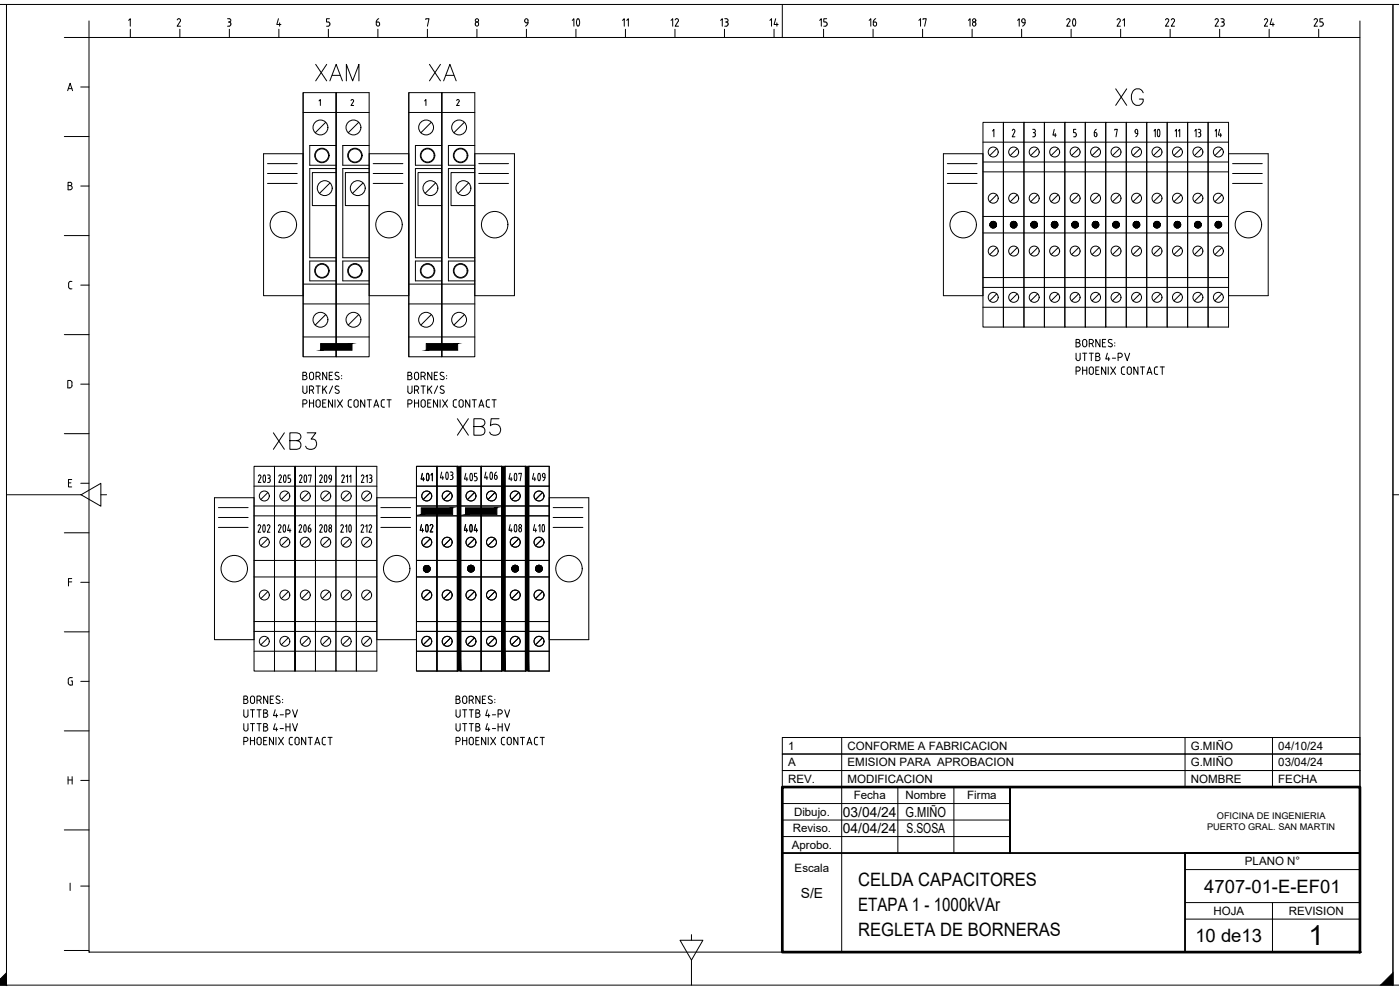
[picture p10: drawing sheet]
<svg xmlns="http://www.w3.org/2000/svg" width="420mm" height="297mm" viewBox="0 0 420 297" stroke-linecap="round" stroke-linejoin="round" font-family="sans-serif">
<defs><g id="words">
<g font-size="8.8">
<text x="93.5" y="25.4">XAM</text>
<text x="127.7" y="25.4">XA</text>
<text x="333.7" y="32.8">XG</text>
<text x="136.2" y="131.9">XB5</text>
<text x="80.8" y="136.2">XB3</text>
</g>
<text font-size="8.3" x="392.7" y="283.7">1</text>
<text font-size="7.9" x="343.6" y="43.4">10</text>
<g font-size="7.5">
<text x="168.6" y="9.9">10</text>
<text x="317.5" y="9.9">20</text>
<text x="75.1" y="146.8">203</text>
<text x="81.1" y="146.8">205</text>
<text x="87.5" y="146.8">207</text>
<text x="93.5" y="146.8">209</text>
</g>
<g font-size="5.7">
<text x="154.9" y="9.2">9</text>
<text x="200" y="9.2">12</text>
<text x="229.7" y="9.2">14</text>
<text x="259.6" y="9.2">16</text>
<text x="289.3" y="9.2">18</text>
<text x="304.1" y="9.2">19</text>
<text x="348.5" y="9.2">22</text>
<text x="363.4" y="9.2">23</text>
<text x="378.2" y="9.2">24</text>
<text x="393" y="9.2">25</text>
</g>
<g font-size="5.5">
<text x="257.6" y="265.9">CELDA CAPACITORES</text>
<text x="361.4" y="267.9">4707-01-E-EF01</text>
<text x="257.6" y="273.3">ETAPA 1 - 1000kVAr</text>
<text x="257.6" y="280.7">REGLETA DE BORNERAS</text>
<text x="358.8" y="282.7">10 de13</text>
</g>
<g font-size="5.3">
<text x="219.4" y="9.2" transform="rotate(-90 219.4 9.2)">13</text>
<text x="249.1" y="9.2" transform="rotate(-90 249.1 9.2)">15</text>
<text x="278.7" y="9.2" transform="rotate(-90 278.7 9.2)">17</text>
<text x="338.3" y="9.2" transform="rotate(-90 338.3 9.2)">21</text>
<text x="367.6" y="42.3" transform="rotate(-90 367.6 42.3)">14</text>
</g>
<g font-size="4.9">
<text x="189.4" y="9.2" transform="rotate(-90 189.4 9.2)">11</text>
<text x="361.2" y="42.3" transform="rotate(-90 361.2 42.3)">13</text>
</g>
<text font-size="4.4" x="354.9" y="42.3" transform="rotate(-90 354.9 42.3)">11</text>
<g font-size="4.2">
<text x="252.9" y="245.1">03/04/24</text>
<text x="271.8" y="245.1">G.MIÑO</text>
<text x="252.9" y="250">04/04/24</text>
<text x="272.1" y="250">S.SOSA</text>
<text x="240.3" y="269.3">S/E</text>
</g>
<g font-size="3.5">
<text x="236.5" y="225">1</text>
<text x="254.3" y="225">CONFORME A FABRICACION</text>
<text x="357.4" y="225">G.MIÑO</text>
<text x="383.6" y="225">04/10/24</text>
<text x="236.5" y="229.9">A</text>
<text x="254.3" y="229.9">EMISION PARA APROBACION</text>
<text x="357.4" y="229.9">G.MIÑO</text>
<text x="383.6" y="229.9">03/04/24</text>
<text x="236.5" y="234.9">REV.</text>
<text x="254.3" y="234.9">MODIFICACION</text>
<text x="256.2" y="239.8">Fecha</text>
<text x="271.7" y="239.8">Nombre</text>
<text x="290.3" y="239.8">Firma</text>
<text x="357.4" y="234.9">NOMBRE</text>
<text x="383.6" y="234.9">FECHA</text>
<text x="238.3" y="244.7">Dibujo.</text>
<text x="237.9" y="249.6">Reviso.</text>
<text x="237.6" y="254.6">Aprobo.</text>
<text x="238.5" y="261.5">Escala</text>
<text x="373.6" y="259.7">PLANO N°</text>
<text x="364.2" y="274.5">HOJA</text>
<text x="386.8" y="274.5">REVISION</text>
</g>
<g font-size="2.8">
<text x="365.2" y="245.6">OFICINA DE INGENIERIA</text>
<text x="362.3" y="248.9">PUERTO GRAL. SAN MARTIN</text>
</g>
</g></defs>
<!-- layer: TEXTO -->
<g fill="none" stroke="#000" stroke-width=".3">
<path d="M95.7 30.3l.4-.4v1.8M105.3 30.2l.4-.3 .4 .4-.8 1.4h.8M127.4 30.3l.4-.4v1.8M137 30.2l.4-.3 .4 .4-.8 1.4h.8M90.9 111.7h.6a.5 .5 0 0 1 .5 .5 .5 .5 0 0 1-.5 .5 .62 .62 0 0 1 .6 .6 .62 .62 0 0 1-.6 .6h-.6zM90.9 115.8v1.6a.62 .62 0 0 0 .6 .7 .62 .62 0 0 0 .6-.7v-1.6M90.9 112.7h.6M92.9 117.1h.6a.62 .62 0 0 0 .6-.7 .62 .62 0 0 0-.6-.6h-.6v2.3M92.9 120v2.2M93.6 117.1l.5 1M94.1 112.3v1M94.1 120v2.2"/>
<path d="M94.1 112.3a.62 .62 0 0 0-.6-.6 .62 .62 0 0 0-.6 .6v1a.62 .62 0 0 0 .6 .6 .62 .62 0 0 0 .6-.6M94.8 112.9h.7a.62 .62 0 0 0 .6-.6 .62 .62 0 0 0-.6-.6h-.7v2.2M94.8 115.8h1.3M95.5 115.8v2.3M95.6 112.9l.5 1M96.8 115.8v2.3M97.3 116.7l.8 1.4M97.8 120h-1v2.2h1M98.1 111.7v2.2l-1.3-2.2v2.2M98.1 115.8l-1.3 1.4M98.8 112.7h.8M99.8 111.7h-1v2.2h1"/>
<path d="M99.8 120v2.2l-1.2-2.2v2.2M99.8 115.8l-1 2.3M100.5 120v2.2M101.3 120l1.5 2.2M101.7 111.8a.59 .59 0 0 0-.9 0 .59 .59 0 0 0 0 .8l.7 .4a.55 .55 0 0 1 .1 .8 .55 .55 0 0 1-.8 0l-.2-.1M101.7 115.9a.59 .59 0 0 0-.9 0 .59 .59 0 0 0 0 .9l.7 .3a.55 .55 0 0 1 .1 .8 .55 .55 0 0 1-.8 0l-.2-.1M102.5 112.7v.1M102.5 113.5v.2M102.8 120l-1.5 2.2M105.1 120h.4M105.1 119.9l-.5 .3-.1 .3 .1 1.4 .5 .3M109.5 120v2.2l-1.3-2.2v2.2"/>
<path d="M110.2 120h1.2M110.8 120v2.2M115 120h.4M115 119.9l-.5 .3-.1 .3 .1 1.4 .5 .3M116.2 120h1.2M116.8 120v2.2M122.4 111.7h.6a.5 .5 0 0 1 .5 .5 .5 .5 0 0 1-.5 .5 .62 .62 0 0 1 .7 .6 .62 .62 0 0 1-.7 .6h-.6zM122.4 115.8v1.6a.62 .62 0 0 0 .6 .7 .62 .62 0 0 0 .7-.7v-1.6M122.4 112.7h.6M124.4 117.1h.6a.62 .62 0 0 0 .6-.7 .62 .62 0 0 0-.6-.6h-.6v2.3M124.4 120v2.2M125.1 117.1l.5 1"/>
<path d="M125.6 112.3v1M125.6 120v2.2M125.6 112.3a.62 .62 0 0 0-.6-.6 .62 .62 0 0 0-.6 .6v1a.62 .62 0 0 0 .6 .6 .62 .62 0 0 0 .6-.6M126.4 112.9h.6a.62 .62 0 0 0 .6-.6 .62 .62 0 0 0-.6-.6h-.6v2.2M126.4 115.8h1.2M127 115.8v2.3M127.1 112.9l.5 1M128.4 115.8v2.3M128.8 116.7l.8 1.4M129.3 120h-.9v2.2h.9M129.6 111.7v2.2l-1.2-2.2v2.2M129.6 115.8l-1.2 1.4"/>
<path d="M130.3 112.7h.8M131.3 111.7h-1v2.2h1M131.3 120v2.2l-1.2-2.2v2.2M131.3 115.8l-1 2.3M132.1 120v2.2M132.1 117.8l.7 .2M132.8 120l1.5 2.2M133.2 111.8a.59 .59 0 0 0-.9 0 .59 .59 0 0 0 .1 .8l.8 .5a.64 .64 0 0 1-.3 .8 .64 .64 0 0 1-.8-.2M133.2 115.9a.59 .59 0 0 0-.9 0 .59 .59 0 0 0 .1 .9l.9 .6-.1 .4-.4 .2M134 112.7v.1M134 113.5v.2M134.3 120l-1.5 2.2"/>
<path d="M136.6 120h.4M136.6 119.9l-.5 .3-.1 .3 .1 1.4 .5 .3M141 120v2.2l-1.3-2.2v2.2M141.7 120h1.3M142.3 120v2.2M146.9 120h-.7l-.3 .5 .1 1.4 .5 .3M147.7 120h1.2M148.3 120v2.2M322.9 106v1.6a.62 .62 0 0 0 .7 .6 .62 .62 0 0 0 .6-.6v-1.6M322.9 102.8h.7M322.9 111.3h.7M323.6 101.8h-.7v2.3h.7"/>
<path d="M323.6 110.1h-.7v2.2M323.6 102.8a.62 .62 0 0 1 .6 .6 .62 .62 0 0 1-.6 .7M323.6 101.8a.5 .5 0 0 1 .5 .5 .5 .5 0 0 1-.5 .5M323.6 110.1a.62 .62 0 0 1 .6 .6 .62 .62 0 0 1-.6 .6M324.9 110.1v2.2M324.9 106h1.3M324.9 111.1h1.3M325.1 102l.4-.2 .5 .2 .2 1.4a.62 .62 0 0 1-.7 .7 .62 .62 0 0 1-.6-.7zM325.5 106v2.2M326.2 110.1v2.2M326.9 103.1h.6a.62 .62 0 0 0 .6-.6 .62 .62 0 0 0-.6-.7h-.6v2.3M326.9 106h1.2"/>
<path d="M327.5 106v2.2M327.6 103.1l.5 1M328.1 110.7v1M328.1 110.7a.62 .62 0 0 0-.6-.6 .62 .62 0 0 0-.6 .6v1a.62 .62 0 0 0 .6 .6 .62 .62 0 0 0 .6-.6M328.9 106h.6a.5 .5 0 0 1 .5 .5 .5 .5 0 0 1-.5 .5 .62 .62 0 0 1 .6 .6 .62 .62 0 0 1-.6 .6h-.6zM328.9 107h.6M328.9 111.1h.7M329.9 110.1h-1v2.2h1M330.1 101.8v2.3l-1.2-2.3v2.3M330.9 102.8h.7M331.9 101.8h-1v2.3h1M331.9 110.1v2.2l-1.3-2.2v2.2"/>
<path d="M332.3 106l-.4 1.7h1.2M332.6 110.1v2.2M332.7 107.2v1M333.1 101.8l-.4 .2-.1 .4 1 .7M333.1 101.8l.6 .2M333.3 110.1l1.5 2.2M333.6 103.1a.55 .55 0 0 1 .1 .9 .55 .55 0 0 1-.9-.1l-.2-.1M333.8 107.5h1M334.6 102.8v.2M334.6 103.7v.1M334.8 110.1l-1.5 2.2M335.6 107.2h.6a.62 .62 0 0 0 .6-.6 .62 .62 0 0 0-.6-.6h-.6v2.2"/>
<path d="M337.5 106l.8 2.2 .7-2.2M337.5 110.1l-.7 .1-.3 .5 .1 1.3 .9 .3M338.5 110.3l.4-.2 .5 .2 .1 1.4a.62 .62 0 0 1-.6 .6 .62 .62 0 0 1-.6-.6zM341.5 110.1v2.2l-1.2-2.2v2.2M342.2 110.1h1.3M342.9 110.1v2.2M344.2 112.3l.8-2.2 .7 2.2M344.4 111.7h1.1M347.5 110.1l-.8 .1-.2 .5v1.3l1 .3M348.2 110.1h1.2M348.8 110.1v2.2M90.9 121.2h.6a.61 .61 0 0 0 .6-.6 .61 .61 0 0 0-.6-.6h-.6v2.2"/>
<path d="M92.9 120.9h1.2M95 120.1l.5-.2 .4 .2 .2 1.5a.62 .62 0 0 1-.6 .6 .62 .62 0 0 1-.7-.6zM96.8 120.9h.8M105.1 122.2h.4M106.4 120.1l.5-.2 .4 .2 .2 1.5a.64 .64 0 0 1-.6 .6 .64 .64 0 0 1-.7-.6zM112.2 122.2l.7-2.2 .8 2.2M112.4 121.6h1.1M115 122.2h.4M122.4 121.2h.6a.61 .61 0 0 0 .7-.6 .61 .61 0 0 0-.7-.6h-.6v2.2M124.4 120.9h1.2M126.4 120.6v1M126.4 120.6a.62 .62 0 0 1 .6-.7 .62 .62 0 0 1 .6 .7v1a.61 .61 0 0 1-.6 .6 .61 .61 0 0 1-.6-.6"/>
<path d="M128.4 120.9h.7M138 120.1l.4-.2 .4 .2 .2 1.5a.62 .62 0 0 1-.6 .6 .62 .62 0 0 1-.6-.6zM143.7 122.2l.8-2.2 .7 2.2M143.9 121.6h1.1M77.8 157.4l.3 .2 .1 .4-.8 1.7h.8M77.8 157.4l-.4 .4M79 157.6l.1-.1a1.43 1.43 0 0 1 .2 2.1 1.4 1.4 0 0 1-.3-2zM80.2 157.8a.43 .43 0 0 1 .7-.3 .43 .43 0 0 1 0 .7l-.7 1.5h.8M83.5 157.8a.44 .44 0 0 1 .7-.3 .44 .44 0 0 1 .1 .7l-.8 1.5h.8M85.1 157.6l.1-.1a1.39 1.39 0 0 1 .2 2.1 1.4 1.4 0 0 1-.3-2zM86.7 157.4l-.4 1.8h1M87 158.7v1"/>
<path d="M89.7 157.8a.43 .43 0 0 1 .7-.3 .43 .43 0 0 1 .1 .7l-.8 1.5h.8M91.3 157.6l.1-.1a1.43 1.43 0 0 1 .2 2.1 1.4 1.4 0 0 1-.3-2zM92.5 158.4l.7 .2 .1 .6M92.5 158.4v.8M92.5 159.2l.4 .5 .4-.5M93.1 157.4l-.4 .4-.2 .6M95.9 157.8a.44 .44 0 0 1 .7-.3 .44 .44 0 0 1 .1 .7l-.8 1.5h.8M97.5 157.6l.1-.1a1.39 1.39 0 0 1 .2 2.1 1.4 1.4 0 0 1-.3-2zM98.7 159.2l.1-.5 .3-.3 .4 .3v.5M98.7 159.2l.4 .5 .4-.5M102.3 157.8a.43 .43 0 0 1 .6-.3 .43 .43 0 0 1 .1 .7l-.7 1.5h.8M103.7 158l.4-.6v2.3"/>
<path d="M103.9 143l.4-.5v2.2M104.9 143l.4-.5v2.2M104.9 157.5a1.39 1.39 0 0 1 .2 2.1 1.43 1.43 0 0 1-.2-2.1zM108.7 157.4l-.4 .4M108.8 157.4l.2 .2 .1 .4-.7 1.7h.7M108.8 142.5l.3 .1 .1 .5-.8 1.6h.8M108.8 142.5l-.4 .4M109.7 158l.4-.6v2.3M109.8 143l.4-.5v2.2M110.7 157.8a.43 .43 0 0 1 .7-.3 .43 .43 0 0 1 .1 .7l-.8 1.5h.8M110.8 142.5h.4M111 143.5h.2"/>
<path d="M111.2 142.5l.4 .5-.4 .5M111.2 143.5l.4 .5M111.6 144v.3M111.6 144.2l-.2 .5h-.6M126.5 157.4l-.4 1.7h1M126.8 142l-.4 1.7h1M126.8 158.6v1M127.1 143.3v1M128 157.4a1.43 1.43 0 0 1 .2 2.2 1.4 1.4 0 0 1-.2-2.2zM128.6 142.1l-.1-.1a1.39 1.39 0 0 0-.2 2.2l.3-.1M128.6 142.1l.2 .8-.2 1.2M129.1 157.7a.44 .44 0 0 1 .6-.3 .44 .44 0 0 1 .1 .7"/>
<path d="M129.3 142.5l.5-.5v2.3M129.8 158.1l-.7 1.5h.8M132.6 141.6l-.4 1.8h1M132.9 142.9v1M134 141.7a1.39 1.39 0 0 1 .3 2.1 1.43 1.43 0 0 1-.3-2.1zM135.1 141.6h.4M135.1 143.9h.4M135.3 142.6h.2M135.5 141.6l.4 .5-.4 .5 .4 .3v.7l-.4 .3M139.7 157.4l-.3 1.7h1M139.8 142l-.4 1.7h1M140 158.6v1"/>
<path d="M140.1 143.3v1M141.2 142.1l.1-.1a1.39 1.39 0 0 1 .2 2.2 1.4 1.4 0 0 1-.3-2.1zM141.5 157.5l-.1-.1a1.47 1.47 0 0 0-.2 2.2l.3-.1M141.6 157.5l.1 .8-.1 1.2M142.4 144.3h.4M142.7 157.4l-.4 1.7h1M143 158.6v1M143.1 142h-.7v1l.6 .1 .2 .4M143.2 143.5v.2M143.2 143.7l-.4 .5M145.8 141.6l-.4 1.8h1M146.1 142.9v1"/>
<path d="M147.6 141.8l-.1-.1a1.39 1.39 0 0 0-.2 2.1l.3-.1M147.6 141.8l.2 .7-.2 1.2M148.4 142.6l.2 1.2h.4l.2-.4M148.4 142.6l.6 .1 .2 .4M149 141.6l-.4 .4-.2 .6M149.2 143.1v.3M153.1 157.4l-.4 1.7h1M153.4 158.6v1M154.5 157.5l-.2 .8 .2 1.2M154.5 157.5l.1-.1a1.43 1.43 0 0 1 .2 2.2l-.3-.1M155.7 158.9v.2M155.7 158.9l.2-.5a.56 .56 0 0 1 .6 .6 .56 .56 0 0 1-.6 .5l-.2-.4"/>
<path d="M160.5 157.4l-.4 1.7h1M160.8 158.6v1M161.6 157.9l.5-.5v2.2M162.9 157.4a1.43 1.43 0 0 1 .2 2.2 1.45 1.45 0 0 1-.2-2.2zM73.2 213v1.6a.62 .62 0 0 0 .6 .6 .62 .62 0 0 0 .6-.6v-1.6M73.2 217.1v1.6a.62 .62 0 0 0 .6 .6 .62 .62 0 0 0 .6-.6v-1.6M73.2 209.8h.6M73.8 208.8h-.6v2.3h.6M73.8 208.8a.5 .5 0 0 1 .5 .5 .5 .5 0 0 1-.5 .5 .62 .62 0 0 1 .6 .7 .62 .62 0 0 1-.6 .6M75.2 213h1.2M75.2 217.1h1.2M75.3 209l.5-.2 .4 .2 .2 1.5a.62 .62 0 0 1-.6 .6 .62 .62 0 0 1-.6-.6z"/>
<path d="M75.8 213v2.2M75.8 217.1v2.2M77.1 210.1h.7M77.1 213h1.3M77.1 217.1h1.3M77.8 208.8h-.7v2.3M77.8 213v2.2M77.8 217.1v2.2M77.8 208.8a.62 .62 0 0 1 .6 .7 .62 .62 0 0 1-.6 .6M77.9 210.1l.5 1M79.1 213h.6a.5 .5 0 0 1 .5 .5 .5 .5 0 0 1-.5 .5 .62 .62 0 0 1 .7 .6 .62 .62 0 0 1-.7 .6h-.6zM79.1 214h.6"/>
<path d="M79.1 218.1h.6M79.7 217.1h-.6v2.2h.6a.62 .62 0 0 0 .7-.6 .62 .62 0 0 0-.7-.6M79.7 217.1a.5 .5 0 0 1 .5 .5 .5 .5 0 0 1-.5 .5M80.3 208.8v2.3l-1.2-2.3v2.3M81.1 209.8h.8M82.1 208.8h-1v2.3h1M82.6 213l-.5 1.7h1.2M82.6 217.1l-.5 1.7h1.2M83 214.2v1M83 218.3v1M84 209a.59 .59 0 0 0-.9-.1 .59 .59 0 0 0 0 .9l.7 .3a.55 .55 0 0 1 .1 .9 .55 .55 0 0 1-.8-.1l-.3-.1M84.1 214.5h1"/>
<path d="M84.1 218.6h1M84.8 209.8v.2M84.8 210.7v.1M85.8 214.2h.6a.62 .62 0 0 0 .7-.6 .62 .62 0 0 0-.7-.6h-.6v2.2M85.8 218.1h1.2M85.8 217.1v2.2M87 217.1v2.2M87.8 213l.7 2.2 .8-2.2M87.8 217.1l.7 2.2 .8-2.2M136.9 208.8h.6a.5 .5 0 0 1 .5 .5 .5 .5 0 0 1-.5 .5 .62 .62 0 0 1 .6 .7 .62 .62 0 0 1-.6 .6h-.6zM136.9 213v1.6a.62 .62 0 0 0 .6 .6 .62 .62 0 0 0 .6-.6v-1.6M136.9 217.1v1.6a.62 .62 0 0 0 .6 .6 .62 .62 0 0 0 .6-.6v-1.6"/>
<path d="M136.9 209.8h.6M138.8 213h1.3M138.8 217.1h1.3M138.8 209.5v1M138.9 209.5a.62 .62 0 0 1 .6-.7 .62 .62 0 0 1 .6 .7v1a.61 .61 0 0 1-.6 .6 .61 .61 0 0 1-.6-.6M139.5 213v2.2M139.5 217.1v2.2M140.8 210.1h.6a.62 .62 0 0 0 .7-.6 .62 .62 0 0 0-.7-.7h-.6v2.3M140.8 213h1.2M140.8 217.1h1.2M141.4 213v2.2M141.4 217.1v2.2"/>
<path d="M141.6 210.1l.4 1M142.8 213h.6a.5 .5 0 0 1 .5 .5 .5 .5 0 0 1-.5 .5 .62 .62 0 0 1 .7 .6 .62 .62 0 0 1-.7 .6h-.6zM142.8 214h.6M142.8 218.1h.6M143.4 217.1h-.6v2.2h.6a.62 .62 0 0 0 .7-.6 .62 .62 0 0 0-.7-.6M143.4 217.1a.5 .5 0 0 1 .5 .5 .5 .5 0 0 1-.5 .5M144 208.8v2.3l-1.2-2.3v2.3M144.8 209.8h.7M145.8 208.8h-1v2.3h1M146.3 213l-.5 1.7h1.2M146.3 217.1l-.5 1.7h1.2M146.6 214.2v1"/>
<path d="M146.6 218.3v1M146.8 209.8l.7 .3a.55 .55 0 0 1 .1 .8 .55 .55 0 0 1-.8 0l-.3-.1M147.6 209a.59 .59 0 0 0-.8-.1 .59 .59 0 0 0 0 .9M147.8 214.5h.9M147.8 218.6h.9M148.5 209.8v.2M148.5 210.7v.1M149.5 214.2h.6a.62 .62 0 0 0 .6-.6 .62 .62 0 0 0-.6-.6h-.6v2.2M149.5 218.1h1.2M149.5 217.1v2.2M150.7 217.1v2.2M151.5 213l.7 2.2 .8-2.2"/>
<path d="M151.5 217.1l.7 2.2 .8-2.2M73.2 222.5h.6M73.8 221.2h-.6v2.3M73.8 221.2a.62 .62 0 0 1 .6 .6 .62 .62 0 0 1-.6 .7M75.2 221.2v2.3M75.2 222.2h1.2M76.4 221.2v2.3M77.3 221.4l.5-.2 .4 .2 .2 1.4a.64 .64 0 0 1-.6 .7 .64 .64 0 0 1-.7-.7zM79.1 222.2h.8M80.1 221.2h-1v2.3h1M82.1 221.2v2.3l-1.2-2.3v2.3M82.8 221.2v2.3"/>
<path d="M83.6 221.2l1.5 2.3M85.1 221.2l-1.5 2.3M87.4 221.2h.4M87.4 221.2l-.5 .3-.1 1.4 .3 .5 .7 .1M89.8 221.9v.9M89.8 221.8a.62 .62 0 0 0-.6-.6 .62 .62 0 0 0-.7 .6v1a.62 .62 0 0 0 .7 .7 .62 .62 0 0 0 .6-.7M91.8 221.2v2.3l-1.3-2.3v2.3M92.5 221.2h1.2M93.1 221.2v2.3M94.5 223.5l.7-2.3 .8 2.3M94.7 222.8h1M97.3 221.2h.4"/>
<path d="M97.3 221.2l-.5 .3-.1 1.4 .3 .5 .7 .1M98.4 221.2h1.3M99.1 221.2v2.3M137.5 221.2h-.6v2.3M137.5 221.2a.62 .62 0 0 1 .6 .6 .62 .62 0 0 1-.6 .7h-.6M138.8 222.2h1.3M138.8 221.2v2.3M140.1 221.2v2.3M142 221.9v.9M142.1 221.8a.62 .62 0 0 0-.7-.6 .62 .62 0 0 0-.6 .6v1a.62 .62 0 0 0 .7 .7 .62 .62 0 0 0 .6-.7M142.8 222.2h.8M143.8 221.2h-1v2.3h1"/>
<path d="M145.8 221.2v2.3l-1.3-2.3v2.3M146.5 221.2v2.3M147.3 221.2l1.4 2.3M148.7 221.2l-1.4 2.3M151 221.2h.5M151.1 221.2l-.5 .3-.1 1.4 .3 .5 .7 .1M152.4 221.4l.4-.2 .5 .2 .2 1.4a.62 .62 0 0 1-.7 .7 .62 .62 0 0 1-.6-.7zM155.4 221.2v2.3l-1.2-2.3v2.3M156.2 221.2h1.2M156.8 221.2v2.3M158.2 223.5l.7-2.3 .7 2.3M158.4 222.8h1"/>
<path d="M161 221.2h.4M161 221.2l-.5 .3-.1 1.4 .3 .5 .7 .1M162.1 221.2h1.3M162.8 221.2v2.3"/>
<circle cx="99.1" cy="157.9" r=".45"/>
<circle cx="156.1" cy="157.9" r=".45"/>
</g>
<!-- layer: AUXILIAR -->
<g fill="none" stroke="#000" stroke-width=".3">
<path d="M91 27.8v79.2h9.9v-79.2M91 33.7h19.8M97.7 36.7l-3.1 3.1M100.9 27.8h-9.9v79.2M100.9 27.8v79.2h9.9v-79.2h-9.9v79.2M107.7 36.7l-3.2 3.1M122.7 27.8v79.2h9.9v-79.2M122.7 33.7h19.8M129.4 36.7l-3.1 3.1M132.6 27.8h-9.9v79.2M132.6 27.8v79.2h9.9v-79.2h-9.9v79.2M139.4 36.7l-3.2 3.1"/>
<path d="M295 36.7h6.1v61.4h-6.1zM301.1 36.7h6.2v61.4h-6.2zM307.3 36.7h6.1v61.4h-6.1zM313.4 36.7h6.2v61.4h-6.2zM319.6 36.7h6.1v61.4h-6.1zM325.7 36.7h6.2v61.4h-6.2zM331.9 36.7h6.1v61.4h-6.1zM338 36.7h6.1v61.4h-6.1zM344.1 36.7h6.2v61.4h-6.2zM350.3 36.7h6.1v61.4h-6.1zM356.4 36.7h6.2v61.4h-6.2zM362.6 36.7h6.1v61.4h-6.1z"/>
<path d="M99 54.9l-3.1 3.1M100.9 51.8h-7.2v9.9h7.2M100.9 43.7h-7.9v5.9h7.9M100.9 50.6h-7.9v26.7h7.9M108.9 54.9l-3.1 3.1M110.8 51.8h-7.1v9.9h7.1M110.8 43.7h-7.9v5.9h7.9M110.8 50.6h-7.9v26.7h7.9M130.7 54.9l-3.1 3.1M132.6 51.8h-7.1v9.9h7.1M132.6 43.7h-7.9v5.9h7.9M132.6 50.6h-7.9v26.7h7.9"/>
<path d="M140.6 54.9l-3.1 3.1M142.5 51.8h-7.1v9.9h7.1M142.5 43.7h-7.9v5.9h7.9M142.5 50.6h-7.9v26.7h7.9M295 42.7h49.1M295 48.6h73.7M295 51.6h73.7M299.1 44.6l-2.1 2.1M299.1 58.4l-2.1 2.1M305.3 44.6l-2.1 2.1M305.3 58.4l-2.1 2.1M311.4 44.6l-2.1 2.1"/>
<path d="M311.4 58.4l-2.1 2.1M317.5 44.6l-2.1 2.1M317.5 58.4l-2.1 2.1M323.7 44.6l-2.1 2.1M323.7 58.4l-2.1 2.1M329.8 44.6l-2.1 2.1M329.8 58.4l-2.1 2.1M336 44.6l-2.1 2.1M336 58.4l-2.1 2.1M342.1 44.6l-2.1 2.1M342.1 58.4l-2.1 2.1M348.3 44.6l-2.1 2.1"/>
<path d="M348.3 58.4l-2.1 2.1M354.4 44.6l-2.1 2.1M354.4 58.4l-2.1 2.1M360.6 44.6l-2.1 2.1M360.6 58.4l-2.1 2.1M366.7 44.6l-2.1 2.1M366.7 58.4l-2.1 2.1M100.9 78.3h-7.9v6h7.9M110.8 78.3h-7.9v6h7.9M132.6 78.3h-7.9v6h7.9M142.5 78.3h-7.9v6h7.9M295 69.9h73.7"/>
<path d="M295 64.9h73.7M299.1 74.3l-2.1 2.1M305.3 74.3l-2.1 2.1M311.4 74.3l-2.1 2.1M317.5 74.3l-2.1 2.1M323.7 74.3l-2.1 2.1M329.8 74.3l-2.1 2.1M336 74.3l-2.1 2.1M342.1 74.3l-2.1 2.1M348.3 74.3l-2.1 2.1M354.4 74.3l-2.1 2.1M360.6 74.3l-2.1 2.1"/>
<path d="M366.7 74.3l-2.1 2.1M91 91.2h19.8M91 85.2h19.8M97.7 94.4l-3.1 3.1M107.7 94.4l-3.2 3.1M122.7 91.2h19.8M122.7 85.2h19.8M129.4 94.4l-3.1 3.1M139.4 94.4l-3.2 3.1M295 92.2h73.7M295 86.2h73.7M295 83.3h73.7"/>
<path d="M299.1 88.2l-2.1 2.1M305.3 88.2l-2.1 2.1M311.4 88.2l-2.1 2.1M317.5 88.2l-2.1 2.1M323.7 88.2l-2.1 2.1M329.8 88.2l-2.1 2.1M336 88.2l-2.1 2.1M342.1 88.2l-2.1 2.1M348.3 88.2l-2.1 2.1M354.4 88.2l-2.1 2.1M360.6 88.2l-2.1 2.1M366.7 88.2l-2.1 2.1"/>
<path d="M91 101.1h19.8M122.7 101.1h19.8M76.2 139.9h6.2v61.4h-6.2zM88.5 139.9h-6.1v61.4h12.3v-61.4M88.5 139.9v61.4v-61.4M94.7 139.9h6.1v61.4h-6.1zM100.8 139.9h6.2v61.4h-6.2zM107 139.9h6.1v61.4h-6.1zM125 139.9h6.1v61.4h-6.1zM131.1 139.9h6.2v61.4h-6.2zM138.3 139.9h6.1v61.4h-6.1zM144.4 139.9h6.2v61.4h-6.2z"/>
<path d="M151.5 139.9h6.2v61.4h-6.2zM158.7 139.9h6.1v61.4h-6.1zM76.2 151.8h36.9M76.2 154.8h36.9M80.4 147.8l-2.1 2.1M86.5 147.8l-2.1 2.1M92.6 147.8l-2 2.1M98.8 147.8l-2.1 2.1M100.8 145.9h12.3M104.9 147.8l-2.1 2.1M111.1 147.8l-2.1 2.1M125 151.8h12.3"/>
<path d="M125 154.8h12.3M125 145.9h12.3M129.1 147.8l-2.1 2.1M135.3 147.8l-2.1 2.1M138.3 151.8h12.3M138.3 154.8h12.3M138.3 145.9h12.3M142.4 147.8l-2.1 2.1M148.5 147.8l-2.1 2.1M151.5 151.8h6.2M151.5 154.8h6.2M151.5 145.9h6.2"/>
<path d="M155.7 147.8l-2.1 2.1M158.7 151.8h6.1M158.7 154.8h6.1M158.7 145.9h6.1M162.8 147.8l-2.1 2.1M76.2 173.1h36.9M76.2 168.2h36.9M80.4 161.7l-2.1 2.1M80.4 177.5l-2.1 2.1M86.5 161.7l-2.1 2.1M86.5 177.5l-2.1 2.1M92.6 161.7l-2 2.1"/>
<path d="M92.6 177.5l-2 2.1M98.8 161.7l-2.1 2.1M98.8 177.5l-2.1 2.1M104.9 161.7l-2.1 2.1M104.9 177.5l-2.1 2.1M111.1 161.7l-2.1 2.1M111.1 177.5l-2.1 2.1M125 173.1h12.3M125 168.2h12.3M129.1 161.7l-2.1 2.1M129.1 177.5l-2.1 2.1M135.3 161.7l-2.1 2.1"/>
<path d="M135.3 177.5l-2.1 2.1M138.3 173.1h12.3M138.3 168.2h12.3M142.4 161.7l-2.1 2.1M142.4 177.5l-2.1 2.1M148.5 161.7l-2.1 2.1M148.5 177.5l-2.1 2.1M151.5 173.1h6.2M151.5 168.2h6.2M155.7 161.7l-2.1 2.1M155.7 177.5l-2.1 2.1M158.7 173.1h6.1"/>
<path d="M158.7 168.2h6.1M162.8 161.7l-2.1 2.1M162.8 177.5l-2.1 2.1M76.2 195.4h36.9M76.2 189.4h36.9M76.2 186.5h36.9M80.4 191.4l-2.1 2.1M86.5 191.4l-2.1 2.1M92.6 191.4l-2 2.1M98.8 191.4l-2.1 2.1M104.9 191.4l-2.1 2.1M111.1 191.4l-2.1 2.1"/>
<path d="M125 195.4h12.3M125 189.4h12.3M125 186.5h12.3M129.1 191.4l-2.1 2.1M135.3 191.4l-2.1 2.1M138.3 195.4h12.3M138.3 189.4h12.3M138.3 186.5h12.3M142.4 191.4l-2.1 2.1M148.5 191.4l-2.1 2.1M151.5 195.4h6.2M151.5 189.4h6.2"/>
<path d="M151.5 186.5h6.2M155.7 191.4l-2.1 2.1M158.7 195.4h6.1M158.7 189.4h6.1M158.7 186.5h6.1M162.8 191.4l-2.1 2.1M408.1 285.7h.1"/>
<circle cx="96.2" cy="38.2" r="2.23"/>
<circle cx="106.1" cy="38.2" r="2.23"/>
<circle cx="127.9" cy="38.2" r="2.23"/>
<circle cx="137.8" cy="38.2" r="2.23"/>
<circle cx="96.6" cy="46.6" r="2.17"/>
<circle cx="96.6" cy="46.6" r="1.98"/>
<circle cx="97.5" cy="56.4" r="2.23"/>
<circle cx="106.5" cy="46.6" r="2.17"/>
<circle cx="106.5" cy="46.6" r="1.98"/>
<circle cx="107.4" cy="56.4" r="2.23"/>
<circle cx="128.3" cy="46.6" r="2.17"/>
<circle cx="128.3" cy="46.6" r="1.98"/>
<circle cx="129.2" cy="56.4" r="2.23"/>
<circle cx="138.2" cy="46.6" r="2.17"/>
<circle cx="138.2" cy="46.6" r="1.98"/>
<circle cx="139.1" cy="56.4" r="2.23"/>
<circle cx="298.1" cy="59.5" r="1.49"/>
<circle cx="298.1" cy="45.6" r="1.49"/>
<circle cx="304.2" cy="45.6" r="1.49"/>
<circle cx="304.2" cy="59.5" r="1.49"/>
<circle cx="310.4" cy="59.5" r="1.49"/>
<circle cx="310.4" cy="45.6" r="1.49"/>
<circle cx="316.5" cy="59.5" r="1.49"/>
<circle cx="316.5" cy="45.6" r="1.49"/>
<circle cx="322.7" cy="59.5" r="1.49"/>
<circle cx="322.7" cy="45.6" r="1.49"/>
<circle cx="328.8" cy="45.6" r="1.49"/>
<circle cx="328.8" cy="59.5" r="1.49"/>
<circle cx="334.9" cy="59.5" r="1.49"/>
<circle cx="334.9" cy="45.6" r="1.49"/>
<circle cx="341.1" cy="45.6" r="1.49"/>
<circle cx="341.1" cy="59.5" r="1.49"/>
<circle cx="347.2" cy="59.5" r="1.49"/>
<circle cx="347.2" cy="45.6" r="1.49"/>
<circle cx="353.4" cy="59.5" r="1.49"/>
<circle cx="353.4" cy="45.6" r="1.49"/>
<circle cx="359.5" cy="45.6" r="1.49"/>
<circle cx="359.5" cy="59.5" r="1.49"/>
<circle cx="365.6" cy="59.5" r="1.49"/>
<circle cx="365.6" cy="45.6" r="1.49"/>
<circle cx="298.1" cy="75.3" r="1.49"/>
<circle cx="304.2" cy="75.3" r="1.49"/>
<circle cx="310.4" cy="75.3" r="1.49"/>
<circle cx="316.5" cy="75.3" r="1.49"/>
<circle cx="322.7" cy="75.3" r="1.49"/>
<circle cx="328.8" cy="75.3" r="1.49"/>
<circle cx="334.9" cy="75.3" r="1.49"/>
<circle cx="341.1" cy="75.3" r="1.49"/>
<circle cx="347.2" cy="75.3" r="1.49"/>
<circle cx="353.4" cy="75.3" r="1.49"/>
<circle cx="359.5" cy="75.3" r="1.49"/>
<circle cx="365.6" cy="75.3" r="1.49"/>
<circle cx="96.2" cy="95.9" r="2.23"/>
<circle cx="96.6" cy="81.3" r="2.17"/>
<circle cx="96.6" cy="81.3" r="1.98"/>
<circle cx="106.1" cy="95.9" r="2.23"/>
<circle cx="106.5" cy="81.3" r="2.17"/>
<circle cx="106.5" cy="81.3" r="1.98"/>
<circle cx="127.9" cy="95.9" r="2.23"/>
<circle cx="128.3" cy="81.3" r="2.17"/>
<circle cx="128.3" cy="81.3" r="1.98"/>
<circle cx="137.8" cy="95.9" r="2.23"/>
<circle cx="138.2" cy="81.3" r="2.17"/>
<circle cx="138.2" cy="81.3" r="1.98"/>
<circle cx="298.1" cy="89.2" r="1.49"/>
<circle cx="304.2" cy="89.2" r="1.49"/>
<circle cx="310.4" cy="89.2" r="1.49"/>
<circle cx="316.5" cy="89.2" r="1.49"/>
<circle cx="322.7" cy="89.2" r="1.49"/>
<circle cx="328.8" cy="89.2" r="1.49"/>
<circle cx="334.9" cy="89.2" r="1.49"/>
<circle cx="341.1" cy="89.2" r="1.49"/>
<circle cx="347.2" cy="89.2" r="1.49"/>
<circle cx="353.4" cy="89.2" r="1.49"/>
<circle cx="359.5" cy="89.2" r="1.49"/>
<circle cx="365.6" cy="89.2" r="1.49"/>
<circle cx="79.3" cy="148.8" r="1.49"/>
<circle cx="85.5" cy="148.8" r="1.49"/>
<circle cx="91.6" cy="148.8" r="1.49"/>
<circle cx="97.8" cy="148.8" r="1.49"/>
<circle cx="103.9" cy="148.8" r="1.49"/>
<circle cx="110" cy="148.8" r="1.49"/>
<circle cx="128.1" cy="148.8" r="1.49"/>
<circle cx="134.2" cy="148.8" r="1.49"/>
<circle cx="141.3" cy="148.8" r="1.49"/>
<circle cx="147.5" cy="148.8" r="1.49"/>
<circle cx="154.6" cy="148.8" r="1.49"/>
<circle cx="161.8" cy="148.8" r="1.49"/>
<circle cx="79.3" cy="178.5" r="1.49"/>
<circle cx="79.3" cy="162.7" r="1.49"/>
<circle cx="85.5" cy="162.7" r="1.49"/>
<circle cx="85.5" cy="178.5" r="1.49"/>
<circle cx="91.6" cy="162.7" r="1.49"/>
<circle cx="91.6" cy="178.5" r="1.49"/>
<circle cx="97.8" cy="162.7" r="1.49"/>
<circle cx="97.8" cy="178.5" r="1.49"/>
<circle cx="103.9" cy="162.7" r="1.49"/>
<circle cx="103.9" cy="178.5" r="1.49"/>
<circle cx="110" cy="178.5" r="1.49"/>
<circle cx="110" cy="162.7" r="1.49"/>
<circle cx="128.1" cy="162.7" r="1.49"/>
<circle cx="128.1" cy="178.5" r="1.49"/>
<circle cx="134.2" cy="162.7" r="1.49"/>
<circle cx="134.2" cy="178.5" r="1.49"/>
<circle cx="141.3" cy="178.5" r="1.49"/>
<circle cx="141.3" cy="162.7" r="1.49"/>
<circle cx="147.5" cy="162.7" r="1.49"/>
<circle cx="147.5" cy="178.5" r="1.49"/>
<circle cx="154.6" cy="178.5" r="1.49"/>
<circle cx="154.6" cy="162.7" r="1.49"/>
<circle cx="161.8" cy="162.7" r="1.49"/>
<circle cx="161.8" cy="178.5" r="1.49"/>
<circle cx="79.3" cy="192.4" r="1.49"/>
<circle cx="85.5" cy="192.4" r="1.49"/>
<circle cx="91.6" cy="192.4" r="1.49"/>
<circle cx="97.8" cy="192.4" r="1.49"/>
<circle cx="103.9" cy="192.4" r="1.49"/>
<circle cx="110" cy="192.4" r="1.49"/>
<circle cx="128.1" cy="192.4" r="1.49"/>
<circle cx="134.2" cy="192.4" r="1.49"/>
<circle cx="141.3" cy="192.4" r="1.49"/>
<circle cx="147.5" cy="192.4" r="1.49"/>
<circle cx="154.6" cy="192.4" r="1.49"/>
<circle cx="161.8" cy="192.4" r="1.49"/>
</g>
<!-- layer: 0 -->
<g fill="none" stroke="#000" stroke-width=".3">
<path d="M79.1 46.1h11.9v42.6h-11.9zM80.3 52.1h8.9M80.3 49.1h8.9M80.3 55h8.9M110.8 46.1h11.9v42.6h-11.9zM112 52.1h8.9M112 49.1h8.9M112 55h8.9M142.5 46.1h11.9v42.6h-11.9zM143.7 52.1h8.9M143.7 49.1h8.9M143.7 55h8.9"/>
<path d="M283.1 46.1h11.9v42.6h-11.9zM284.3 52.1h8.9M284.3 49.1h8.9M284.3 55h8.9M368.7 46.1h11.9v42.6h-11.9zM369.9 52.1h8.9M369.9 49.1h8.9M369.9 55h8.9M64.4 149.3h11.8v42.6h-11.8zM65.6 155.3h8.9M65.6 152.3h8.9M65.6 158.2h8.9"/>
<path d="M113.1 149.3h11.9v42.6h-11.9zM114.3 155.3h8.9M114.3 152.3h8.9M114.3 158.2h8.9M164.8 149.3h11.9v42.6h-11.9zM166 155.3h8.9M166 152.3h8.9M166 158.2h8.9"/>
<circle cx="85" cy="67.4" r="4"/>
<circle cx="116.7" cy="67.4" r="4"/>
<circle cx="148.5" cy="67.4" r="4"/>
<circle cx="289.1" cy="67.4" r="4"/>
<circle cx="374.7" cy="67.4" r="4"/>
<circle cx="70.3" cy="170.6" r="4"/>
<circle cx="119.1" cy="170.6" r="4"/>
<circle cx="170.8" cy="170.6" r="4"/>
</g>
<!-- layer: TEXTOS -->
<g fill="#000" stroke="#000" stroke-width=".3">
<path d="M297.1 67.4v.3l1-.3zM297.1 67.7l1-.3-.9 .5zM297.2 67.9l.2 .2 .7-.7z"/>
<path d="M297.4 66.7l-.2 .2 .9 .5zM297.2 66.9l.9 .5-1-.2zM297.1 67.2v.2h1z"/>
<path d="M297.4 68.1l.2 .2 .5-.9zM298.1 67.4l-.3 1-.2-.1zM298.1 67.4l-.3 1h.3z"/>
<path d="M297.8 66.5l.3 .9v-1zM297.6 66.6l.2-.1 .3 .9zM297.4 66.7l.7 .7-.5-.8z"/>
<path d="M298.1 67.4v1h.2zM298.1 67.4l.5 .9-.3 .1zM298.1 67.4l.5 .9 .2-.2z"/>
<path d="M298.6 66.6l-.5 .8 .7-.7zM298.3 66.5l.3 .1-.5 .8zM298.1 66.4v1l.2-.9z"/>
<path d="M298.1 67.4l.7 .7 .1-.2zM298.1 67.4l.9 .3-.1 .2zM298.1 67.4l.9 .3 .1-.3z"/>
<path d="M298.1 67.4h1l-.1-.2zM298.1 67.4l.8-.5 .1 .3zM298.1 67.4l.8-.5-.1-.2z"/>
<path d="M303.2 67.4l.1 .3 .9-.3zM303.3 67.7l.9-.3-.8 .5zM303.4 67.9l.1 .2 .7-.7z"/>
<path d="M303.5 66.7l-.1 .2 .8 .5zM303.4 66.9l.8 .5-.9-.2zM303.3 67.2l-.1 .2h1z"/>
<path d="M303.5 68.1l.2 .2 .5-.9zM304.2 67.4l-.2 1-.3-.1zM304.2 67.4l-.2 1h.2z"/>
<path d="M304 66.5l.2 .9v-1zM303.7 66.6l.3-.1 .2 .9zM303.5 66.7l.7 .7-.5-.8z"/>
<path d="M304.2 67.4v1h.3zM304.2 67.4l.5 .9-.2 .1zM304.2 67.4l.5 .9 .2-.2z"/>
<path d="M304.7 66.6l-.5 .8 .7-.7zM304.5 66.5l.2 .1-.5 .8zM304.2 66.4v1l.3-.9z"/>
<path d="M304.2 67.4l.7 .7 .2-.2zM304.2 67.4l1 .3-.1 .2zM304.2 67.4l1 .3v-.3z"/>
<path d="M304.2 67.4h1v-.2zM304.2 67.4l.9-.5 .1 .3zM304.2 67.4l.9-.5-.2-.2z"/>
<path d="M309.4 67.4v.3l1-.3zM309.4 67.7l1-.3-.9 .5zM309.5 67.9l.2 .2 .7-.7z"/>
<path d="M309.7 66.7l-.2 .2 .9 .5zM309.5 66.9l.9 .5-1-.2zM309.4 67.2v.2h1z"/>
<path d="M309.7 68.1l.2 .2 .5-.9zM310.4 67.4l-.3 1-.2-.1zM310.4 67.4l-.3 1h.3z"/>
<path d="M310.1 66.5l.3 .9v-1zM309.9 66.6l.2-.1 .3 .9zM309.7 66.7l.7 .7-.5-.8z"/>
<path d="M310.4 67.4v1h.2zM310.4 67.4l.5 .9-.3 .1zM310.4 67.4l.5 .9 .2-.2z"/>
<path d="M310.9 66.6l-.5 .8 .7-.7zM310.6 66.5l.3 .1-.5 .8zM310.4 66.4v1l.2-.9z"/>
<path d="M310.4 67.4l.7 .7 .1-.2zM310.4 67.4l.9 .3-.1 .2zM310.4 67.4l.9 .3v-.3z"/>
<path d="M310.4 67.4h.9v-.2zM310.4 67.4l.8-.5 .1 .3zM310.4 67.4l.8-.5-.1-.2z"/>
<path d="M315.5 67.4l.1 .3 .9-.3zM315.6 67.7l.9-.3-.9 .5zM315.6 67.9l.2 .2 .7-.7z"/>
<path d="M315.8 66.7l-.2 .2 .9 .5zM315.6 66.9l.9 .5-.9-.2zM315.6 67.2l-.1 .2h1z"/>
<path d="M315.8 68.1l.2 .2 .5-.9zM316.5 67.4l-.2 1-.3-.1zM316.5 67.4l-.2 1h.2z"/>
<path d="M316.3 66.5l.2 .9v-1zM316 66.6l.3-.1 .2 .9zM315.8 66.7l.7 .7-.5-.8z"/>
<path d="M316.5 67.4v1h.3zM316.5 67.4l.5 .9-.2 .1zM316.5 67.4l.5 .9 .2-.2z"/>
<path d="M317 66.6l-.5 .8 .7-.7zM316.8 66.5l.2 .1-.5 .8zM316.5 66.4v1l.3-.9z"/>
<path d="M316.5 67.4l.7 .7 .2-.2zM316.5 67.4l1 .3-.1 .2zM316.5 67.4l1 .3v-.3z"/>
<path d="M316.5 67.4h1v-.2zM316.5 67.4l.9-.5 .1 .3zM316.5 67.4l.9-.5-.2-.2z"/>
<path d="M321.6 67.4l.1 .3 .9-.3zM321.7 67.7l.9-.3-.8 .5zM321.8 67.9l.1 .2 .7-.7z"/>
<path d="M321.9 66.7l-.1 .2 .8 .5zM321.8 66.9l.8 .5-.9-.2zM321.7 67.2l-.1 .2h1z"/>
<path d="M321.9 68.1l.3 .2 .4-.9zM322.6 67.4l-.2 1-.2-.1zM322.6 67.4l-.2 1h.2z"/>
<path d="M322.4 66.5l.2 .9v-1zM322.2 66.6l.2-.1 .2 .9zM321.9 66.7l.7 .7-.4-.8z"/>
<path d="M322.6 67.4v1h.3zM322.6 67.4l.5 .9-.2 .1zM322.6 67.4l.5 .9 .2-.2z"/>
<path d="M323.1 66.6l-.5 .8 .7-.7zM322.9 66.5l.2 .1-.5 .8zM322.6 66.4v1l.3-.9z"/>
<path d="M322.6 67.4l.7 .7 .2-.2zM322.6 67.4l1 .3-.1 .2zM322.6 67.4l1 .3v-.3z"/>
<path d="M322.6 67.4h1v-.2zM322.6 67.4l.9-.5 .1 .3zM322.6 67.4l.9-.5-.2-.2z"/>
<path d="M327.8 67.4v.3l1-.3zM327.8 67.7l1-.3-.9 .5zM327.9 67.9l.2 .2 .7-.7z"/>
<path d="M328.1 66.7l-.2 .2 .9 .5zM327.9 66.9l.9 .5-1-.2zM327.8 67.2v.2h1z"/>
<path d="M328.1 68.1l.2 .2 .5-.9zM328.8 67.4l-.3 1-.2-.1zM328.8 67.4l-.3 1h.3z"/>
<path d="M328.5 66.5l.3 .9v-1zM328.3 66.6l.2-.1 .3 .9zM328.1 66.7l.7 .7-.5-.8z"/>
<path d="M328.8 67.4v1h.2zM328.8 67.4l.5 .9-.3 .1zM328.8 67.4l.5 .9 .2-.2z"/>
<path d="M329.3 66.6l-.5 .8 .7-.7zM329 66.5l.3 .1-.5 .8zM328.8 66.4v1l.2-.9z"/>
<path d="M328.8 67.4l.7 .7 .1-.2zM328.8 67.4l.9 .3-.1 .2zM328.8 67.4l.9 .3 .1-.3z"/>
<path d="M328.8 67.4h1l-.1-.2zM328.8 67.4l.8-.5 .1 .3zM328.8 67.4l.8-.5-.1-.2z"/>
<path d="M333.9 67.4l.1 .3 .9-.3zM334 67.7l.9-.3-.8 .5zM334.1 67.9l.1 .2 .7-.7z"/>
<path d="M334.2 66.7l-.1 .2 .8 .5zM334.1 66.9l.8 .5-.9-.2zM334 67.2l-.1 .2h1z"/>
<path d="M334.2 68.1l.2 .2 .5-.9zM334.9 67.4l-.2 1-.3-.1zM334.9 67.4l-.2 1h.2z"/>
<path d="M334.7 66.5l.2 .9v-1zM334.4 66.6l.3-.1 .2 .9zM334.2 66.7l.7 .7-.5-.8z"/>
<path d="M334.9 67.4v1h.3zM334.9 67.4l.5 .9-.2 .1zM334.9 67.4l.5 .9 .2-.2z"/>
<path d="M335.4 66.6l-.5 .8 .7-.7zM335.2 66.5l.2 .1-.5 .8zM334.9 66.4v1l.3-.9z"/>
<path d="M334.9 67.4l.7 .7 .2-.2zM334.9 67.4l1 .3-.1 .2zM334.9 67.4l1 .3v-.3z"/>
<path d="M334.9 67.4h1v-.2zM334.9 67.4l.9-.5 .1 .3zM334.9 67.4l.9-.5-.2-.2z"/>
<path d="M340.1 67.4v.3l1-.3zM340.1 67.7l1-.3-.9 .5zM340.2 67.9l.2 .2 .7-.7z"/>
<path d="M340.4 66.7l-.2 .2 .9 .5zM340.2 66.9l.9 .5-1-.2zM340.1 67.2v.2h1z"/>
<path d="M340.4 68.1l.2 .2 .5-.9zM341.1 67.4l-.3 1-.2-.1zM341.1 67.4l-.3 1h.3z"/>
<path d="M340.8 66.5l.3 .9v-1zM340.6 66.6l.2-.1 .3 .9zM340.4 66.7l.7 .7-.5-.8z"/>
<path d="M341.1 67.4v1h.2zM341.1 67.4l.5 .9-.3 .1zM341.1 67.4l.5 .9 .2-.2z"/>
<path d="M341.6 66.6l-.5 .8 .7-.7zM341.3 66.5l.3 .1-.5 .8zM341.1 66.4v1l.2-.9z"/>
<path d="M341.1 67.4l.7 .7 .1-.2zM341.1 67.4l.9 .3-.1 .2zM341.1 67.4l.9 .3 .1-.3z"/>
<path d="M341.1 67.4h1l-.1-.2zM341.1 67.4l.8-.5 .1 .3zM341.1 67.4l.8-.5-.1-.2z"/>
<path d="M346.2 67.4l.1 .3 .9-.3zM346.3 67.7l.9-.3-.8 .5zM346.4 67.9l.1 .2 .7-.7z"/>
<path d="M346.5 66.7l-.1 .2 .8 .5zM346.4 66.9l.8 .5-.9-.2zM346.3 67.2l-.1 .2h1z"/>
<path d="M346.5 68.1l.2 .2 .5-.9zM347.2 67.4l-.2 1-.3-.1zM347.2 67.4l-.2 1h.2z"/>
<path d="M347 66.5l.2 .9v-1zM346.7 66.6l.3-.1 .2 .9zM346.5 66.7l.7 .7-.5-.8z"/>
<path d="M347.2 67.4v1h.3zM347.2 67.4l.5 .9-.2 .1zM347.2 67.4l.5 .9 .2-.2z"/>
<path d="M347.7 66.6l-.5 .8 .7-.7zM347.5 66.5l.2 .1-.5 .8zM347.2 66.4v1l.3-.9z"/>
<path d="M347.2 67.4l.7 .7 .2-.2zM347.2 67.4l1 .3-.1 .2zM347.2 67.4l1 .3v-.3z"/>
<path d="M347.2 67.4h1v-.2zM347.2 67.4l.9-.5 .1 .3zM347.2 67.4l.9-.5-.2-.2z"/>
<path d="M352.4 67.4v.3l1-.3zM352.4 67.7l1-.3-.9 .5zM352.5 67.9l.2 .2 .7-.7z"/>
<path d="M352.7 66.7l-.2 .2 .9 .5zM352.5 66.9l.9 .5-1-.2zM352.4 67.2v.2h1z"/>
<path d="M352.7 68.1l.2 .2 .5-.9zM353.4 67.4l-.3 1-.2-.1zM353.4 67.4l-.3 1h.3z"/>
<path d="M353.1 66.5l.3 .9v-1zM352.9 66.6l.2-.1 .3 .9zM352.7 66.7l.7 .7-.5-.8z"/>
<path d="M353.4 67.4v1h.2zM353.4 67.4l.4 .9-.2 .1zM353.4 67.4l.4 .9 .3-.2z"/>
<path d="M353.8 66.6l-.4 .8 .7-.7zM353.6 66.5l.2 .1-.4 .8zM353.4 66.4v1l.2-.9z"/>
<path d="M353.4 67.4l.7 .7 .1-.2zM353.4 67.4l.9 .3-.1 .2zM353.4 67.4l.9 .3 .1-.3z"/>
<path d="M353.4 67.4h1l-.1-.2zM353.4 67.4l.8-.5 .1 .3zM353.4 67.4l.8-.5-.1-.2z"/>
<path d="M358.5 67.4v.3l1-.3zM358.5 67.7l1-.3-.9 .5zM358.6 67.9l.2 .2 .7-.7z"/>
<path d="M358.8 66.7l-.2 .2 .9 .5zM358.6 66.9l.9 .5-1-.2zM358.5 67.2v.2h1z"/>
<path d="M358.8 68.1l.2 .2 .5-.9zM359.5 67.4l-.3 1-.2-.1zM359.5 67.4l-.3 1h.3z"/>
<path d="M359.2 66.5l.3 .9v-1zM359 66.6l.2-.1 .3 .9zM358.8 66.7l.7 .7-.5-.8z"/>
<path d="M359.5 67.4v1h.2zM359.5 67.4l.5 .9-.3 .1zM359.5 67.4l.5 .9 .2-.2z"/>
<path d="M360 66.6l-.5 .8 .7-.7zM359.7 66.5l.3 .1-.5 .8zM359.5 66.4v1l.2-.9z"/>
<path d="M359.5 67.4l.7 .7 .2-.2zM359.5 67.4l.9 .3v.2zM359.5 67.4l.9 .3 .1-.3z"/>
<path d="M359.5 67.4h1l-.1-.2zM359.5 67.4l.9-.5v.3zM359.5 67.4l.9-.5-.2-.2z"/>
<path d="M364.7 67.4v.3l.9-.3zM364.7 67.7l.9-.3-.8 .5zM364.8 67.9l.1 .2 .7-.7z"/>
<path d="M364.9 66.7l-.1 .2 .8 .5zM364.8 66.9l.8 .5-.9-.2zM364.7 67.2v.2h.9z"/>
<path d="M364.9 68.1l.2 .2 .5-.9zM365.6 67.4l-.2 1-.3-.1zM365.6 67.4l-.2 1h.2z"/>
<path d="M365.4 66.5l.2 .9v-1zM365.1 66.6l.3-.1 .2 .9zM364.9 66.7l.7 .7-.5-.8z"/>
<path d="M365.6 67.4v1h.3zM365.6 67.4l.5 .9-.2 .1zM365.6 67.4l.5 .9 .2-.2z"/>
<path d="M366.1 66.6l-.5 .8 .7-.7zM365.9 66.5l.2 .1-.5 .8zM365.6 66.4v1l.3-.9z"/>
<path d="M365.6 67.4l.7 .7 .2-.2zM365.6 67.4l1 .3-.1 .2zM365.6 67.4l1 .3v-.3z"/>
<path d="M365.6 67.4h1v-.2zM365.6 67.4l.9-.5 .1 .3zM365.6 67.4l.9-.5-.2-.2z"/>
<path d="M96.2 105.1l9.4-2v2zM96.2 103.1v2l9.4-2z"/>
<path d="M127.9 105.1l9.5-2v2zM127.9 103.1v2l9.5-2z"/>
<path d="M126.4 154.3l9.4-1.9v1.9zM126.4 152.4v1.9l9.4-1.9z"/>
<path d="M139.7 154.3l9.4-1.9v1.9zM139.7 152.4v1.9l9.4-1.9z"/>
<path d="M127.1 170.7v.2l1-.2zM127.1 170.9l1-.2-.9 .5zM127.2 171.2l.2 .2 .7-.7z"/>
<path d="M127.1 170.7v.2l1-.2zM127.1 170.9l1-.2-.9 .5zM127.2 171.2l.2 .2 .7-.7z"/>
<path d="M127.4 170l-.2 .2 .9 .5zM127.2 170.2l.9 .5-1-.3zM127.1 170.4v.3h1z"/>
<path d="M128.1 170.7l-.7 .7 .2 .1zM128.1 170.7l-.3 .9-.2-.1zM128.1 170.7l-.3 .9h.3z"/>
<path d="M127.4 170l-.2 .2 .9 .5zM127.2 170.2l.9 .5-1-.3zM127.1 170.4v.3h1z"/>
<path d="M128.1 170.7l-.7 .7 .2 .1zM128.1 170.7l-.3 .9-.2-.1zM128.1 170.7l-.3 .9h.3z"/>
<path d="M127.8 169.7l.3 1v-1zM127.6 169.8l.2-.1 .3 1zM127.4 170l.7 .7-.5-.9z"/>
<path d="M128.1 170.7v.9h.2zM128.1 170.7l.5 .8-.3 .1zM128.1 170.7l.5 .8 .2-.1z"/>
<path d="M127.8 169.7l.3 1v-1zM127.6 169.8l.2-.1 .3 1zM127.4 170l.7 .7-.5-.9z"/>
<path d="M128.1 170.7v.9h.2zM128.1 170.7l.5 .8-.3 .1zM128.1 170.7l.5 .8 .2-.1z"/>
<path d="M128.6 169.8l-.5 .9 .7-.7zM128.3 169.7l.3 .1-.5 .9zM128.1 169.7v1l.2-1z"/>
<path d="M128.1 170.7l.7 .7 .1-.2zM128.1 170.7l.9 .2-.1 .3zM128.1 170.7l.9 .2 .1-.2z"/>
<path d="M128.6 169.8l-.5 .9 .7-.7zM128.3 169.7l.3 .1-.5 .9zM128.1 169.7v1l.2-1z"/>
<path d="M128.1 170.7l.7 .7 .1-.2zM128.1 170.7l.9 .2-.1 .3zM128.1 170.7l.9 .2 .1-.2z"/>
<path d="M128.1 170.7h1l-.1-.3zM128.1 170.7l.8-.5 .1 .2zM128.1 170.7l.8-.5-.1-.2z"/>
<path d="M128.1 170.7h1l-.1-.3zM128.1 170.7l.8-.5 .1 .2zM128.1 170.7l.8-.5-.1-.2z"/>
<path d="M140.3 170.6l.1 .3 .9-.3zM140.4 170.9l.9-.3-.8 .5zM140.5 171.1l.1 .2 .7-.7z"/>
<path d="M140.3 170.6l.1 .3 .9-.3zM140.4 170.9l.9-.3-.8 .5zM140.5 171.1l.1 .2 .7-.7z"/>
<path d="M140.6 169.9l-.1 .2 .8 .5zM140.5 170.1l.8 .5-.9-.2zM140.4 170.4l-.1 .2h1z"/>
<path d="M140.6 171.3l.2 .2 .5-.9zM141.3 170.6l-.2 1-.3-.1zM141.3 170.6l-.2 1h.2z"/>
<path d="M140.6 169.9l-.1 .2 .8 .5zM140.5 170.1l.8 .5-.9-.2zM140.4 170.4l-.1 .2h1z"/>
<path d="M140.6 171.3l.2 .2 .5-.9zM141.3 170.6l-.2 1-.3-.1zM141.3 170.6l-.2 1h.2z"/>
<path d="M141.1 169.7l.2 .9v-1zM140.8 169.7h.3l.2 .9zM140.6 169.9l.7 .7-.5-.9z"/>
<path d="M141.3 170.6v1h.3zM141.3 170.6l.5 .9-.2 .1zM141.3 170.6l.5 .9 .2-.2z"/>
<path d="M141.1 169.7l.2 .9v-1zM140.8 169.7h.3l.2 .9zM140.6 169.9l.7 .7-.5-.9z"/>
<path d="M141.3 170.6v1h.3zM141.3 170.6l.5 .9-.2 .1zM141.3 170.6l.5 .9 .2-.2z"/>
<path d="M141.8 169.7l-.5 .9 .7-.7zM141.6 169.7h.2l-.5 .9zM141.3 169.6v1l.3-.9z"/>
<path d="M141.3 170.6l.7 .7 .2-.2zM141.3 170.6l1 .3-.1 .2zM141.3 170.6l1 .3v-.3z"/>
<path d="M141.8 169.7l-.5 .9 .7-.7zM141.6 169.7h.2l-.5 .9zM141.3 169.6v1l.3-.9z"/>
<path d="M141.3 170.6l.7 .7 .2-.2zM141.3 170.6l1 .3-.1 .2zM141.3 170.6l1 .3v-.3z"/>
<path d="M141.3 170.6h1v-.2zM141.3 170.6l.9-.5 .1 .3zM141.3 170.6l.9-.5-.2-.2z"/>
<path d="M141.3 170.6h1v-.2zM141.3 170.6l.9-.5 .1 .3zM141.3 170.6l.9-.5-.2-.2z"/>
<path d="M153.6 170.6v.3l1-.3zM153.6 170.9l1-.3-.8 .5zM153.8 171.1l.1 .2 .7-.7z"/>
<path d="M153.6 170.6v.3l1-.3zM153.6 170.9l1-.3-.8 .5zM153.8 171.1l.1 .2 .7-.7z"/>
<path d="M153.9 169.9l-.1 .2 .8 .5zM153.8 170.1l.8 .5-1-.2zM153.6 170.4v.2h1z"/>
<path d="M153.9 171.3l.2 .2 .5-.9zM154.6 170.6l-.3 1-.2-.1zM154.6 170.6l-.3 1h.3z"/>
<path d="M153.9 169.9l-.1 .2 .8 .5zM153.8 170.1l.8 .5-1-.2zM153.6 170.4v.2h1z"/>
<path d="M153.9 171.3l.2 .2 .5-.9zM154.6 170.6l-.3 1-.2-.1zM154.6 170.6l-.3 1h.3z"/>
<path d="M154.3 169.7l.3 .9v-1zM154.1 169.7h.2l.3 .9zM153.9 169.9l.7 .7-.5-.9z"/>
<path d="M154.6 170.6v1h.3zM154.6 170.6l.5 .9-.2 .1zM154.6 170.6l.5 .9 .2-.2z"/>
<path d="M154.3 169.7l.3 .9v-1zM154.1 169.7h.2l.3 .9zM153.9 169.9l.7 .7-.5-.9z"/>
<path d="M154.6 170.6v1h.3zM154.6 170.6l.5 .9-.2 .1zM154.6 170.6l.5 .9 .2-.2z"/>
<path d="M155.1 169.7l-.5 .9 .7-.7zM154.9 169.7h.2l-.5 .9zM154.6 169.6v1l.3-.9z"/>
<path d="M154.6 170.6l.7 .7 .2-.2zM154.6 170.6l1 .3-.1 .2zM154.6 170.6l1 .3v-.3z"/>
<path d="M155.1 169.7l-.5 .9 .7-.7zM154.9 169.7h.2l-.5 .9zM154.6 169.6v1l.3-.9z"/>
<path d="M154.6 170.6l.7 .7 .2-.2zM154.6 170.6l1 .3-.1 .2zM154.6 170.6l1 .3v-.3z"/>
<path d="M154.6 170.6h1v-.2zM154.6 170.6l.9-.5 .1 .3zM154.6 170.6l.9-.5-.2-.2z"/>
<path d="M154.6 170.6h1v-.2zM154.6 170.6l.9-.5 .1 .3zM154.6 170.6l.9-.5-.2-.2z"/>
<path d="M160.8 170.6v.3l.9-.3zM160.8 170.9l.9-.3-.8 .5zM160.9 171.1l.1 .2 .7-.7z"/>
<path d="M160.8 170.6v.3l.9-.3zM160.8 170.9l.9-.3-.8 .5zM160.9 171.1l.1 .2 .7-.7z"/>
<path d="M161 169.9l-.1 .2 .8 .5zM160.9 170.1l.8 .5-.9-.2zM160.8 170.4v.2h.9z"/>
<path d="M161 171.3l.2 .2 .5-.9zM161.7 170.6l-.2 1-.3-.1zM161.7 170.6l-.2 1h.2z"/>
<path d="M161 169.9l-.1 .2 .8 .5zM160.9 170.1l.8 .5-.9-.2zM160.8 170.4v.2h.9z"/>
<path d="M161 171.3l.2 .2 .5-.9zM161.7 170.6l-.2 1-.3-.1zM161.7 170.6l-.2 1h.2z"/>
<path d="M161.5 169.7l.2 .9v-1zM161.2 169.7h.3l.2 .9zM161 169.9l.7 .7-.5-.9z"/>
<path d="M161.7 170.6v1h.3zM161.7 170.6l.5 .9-.2 .1zM161.7 170.6l.5 .9 .3-.2z"/>
<path d="M161.5 169.7l.2 .9v-1zM161.2 169.7h.3l.2 .9zM161 169.9l.7 .7-.5-.9z"/>
<path d="M161.7 170.6v1h.3zM161.7 170.6l.5 .9-.2 .1zM161.7 170.6l.5 .9 .3-.2z"/>
<path d="M162.2 169.7l-.5 .9 .8-.7zM162 169.7h.2l-.5 .9zM161.7 169.6v1l.3-.9z"/>
<path d="M161.7 170.6l.8 .7 .1-.2zM161.7 170.6l1 .3-.1 .2zM161.7 170.6l1 .3v-.3z"/>
<path d="M162.2 169.7l-.5 .9 .8-.7zM162 169.7h.2l-.5 .9zM161.7 169.6v1l.3-.9z"/>
<path d="M161.7 170.6l.8 .7 .1-.2zM161.7 170.6l1 .3-.1 .2zM161.7 170.6l1 .3v-.3z"/>
<path d="M161.7 170.6h1v-.2zM161.7 170.6l.9-.5 .1 .3zM161.7 170.6l.9-.5-.1-.2z"/>
<path d="M161.7 170.6h1v-.2zM161.7 170.6l.9-.5 .1 .3zM161.7 170.6l.9-.5-.1-.2z"/>
<path d="M137.3 139.9l1 61.4h-1zM137.3 139.9l1 61.4v-61.4z"/>
<path d="M150.6 139.9l.9 61.4h-.9zM150.6 139.9l.9 61.4v-61.4z"/>
<path d="M157.7 139.9l1 61.4h-1zM157.7 139.9l1 61.4v-61.4z"/>
</g>
<g fill="none" stroke="#000" stroke-width=".3">
<path d="M297.9 39.3l.4-.5v2.2M303.8 39.2a.43 .43 0 0 1 .6-.3 .43 .43 0 0 1 .1 .7l-.7 1.4h.8M309.9 38.8l.8 .3v.5l-.4 .2M310.1 39.8h.2M310.3 39.8l.4 .2v.8l-.8 .2M316.4 38.8l-.4 1.7h1M322.9 38.8h-.7v1l.6 .1 .2 .4-.2 .7h-.6M328.4 39.8l.2 1.2h.4l.2-.5M328.4 39.8h.4M328.8 39.8l.3 .1 .1 .4M329 38.8l-.4 .4-.2 .6M334.5 39.1v-.3h.8l-.4 2.2"/>
<path d="M341.4 39.3v-.2a.54 .54 0 0 0-.8 .1 .54 .54 0 0 0 .3 .8h.1M316.7 40.1v.9M329.2 40.3v.2M153.1 142l-.4 1.7h1M153.4 143.3v1M154.5 142.1l-.2 .8 .2 1.2M154.5 142.1l.1-.1a1.39 1.39 0 0 1 .2 2.2l-.3-.1M155.7 142.3v-.3h.8l-.4 2.3M160.2 142l-.4 1.7h1M160.5 143.3v1M161.6 142.1l.1-.1a1.39 1.39 0 0 1 .2 2.2 1.4 1.4 0 0 1-.3-2.1zM162.8 142.5v.3"/>
<path d="M162.8 142.5l.4-.5 .4 .5M163.6 142.5v.8l-.6-.1-.2-.5M163.6 143.2l-.2 .6-.4 .4"/>
</g>
<g fill="#000" stroke="#000" stroke-width=".3">
<path d="M418 291.9v3.7h-3.7z"/>
<path d="M0 293.8v1.8h1.9zM0 293.8l1.9-1.9v3.7z"/>
</g>
<g fill="none" stroke="#000" stroke-width=".3">
<path d="M0 1.3h1.9v294.3v-294.3h417.9M26.7 11.2h381.4v274.5h-381.4zM26.7 6.3v4.9h-7.4M38.6 6.1l.5-.5v2.3M39.1 8.8v2.4M53.2 6a.51 .51 0 0 1 .7-.3 .51 .51 0 0 1 .2 .7l-.9 1.5h1M54 8.8v2.4M68.3 5.6h.5a.5 .5 0 0 1 .5 .5 .5 .5 0 0 1-.5 .5M68.3 7.9h.5M68.5 6.6h.3M68.8 6.6l.5 .5M68.8 8.8v2.4"/>
<path d="M69.3 7.1l-.1 .5-.4 .2M83.6 5.6l-.5 1.8h1.2M83.7 8.8v2.4M83.9 6.9v1M98 7.9h.5M98.6 8.8v2.4M98.9 5.6h-.9v1l.8 .1 .2 .4M99 7.1l-.1 .5-.4 .2M112.9 6.6v.7a.5 .5 0 0 0 .5 .5 .5 .5 0 0 0 .5-.5M112.9 6.6l.9 .1 .1 .7M113.4 8.8v2.4M113.7 5.6l-.5 .4-.3 .6"/>
<path d="M127.8 5.9v-.3h1l-.5 2.3M128.3 8.8v2.4M142.6 7.1a.5 .5 0 0 1 .5-.5 .5 .5 0 0 1 .5 .5M142.6 7.1a.53 .53 0 0 0 .5 .7 .53 .53 0 0 0 .5-.7M143.1 8.8v2.4M158 8.8v2.4M187.7 8.8v2.4M202.6 8.8v2.4M217.4 8.8v2.4M232.3 8.8v2.4M234.8 1.3v10M247.2 8.8v2.4"/>
<path d="M262 8.8v2.4M276.9 8.8v2.4M291.7 8.8v2.4M306.6 8.8v2.4M336.3 8.8v2.4M351.2 8.8v2.4M366 8.8v2.4M380.9 8.8v2.4M395.8 8.8v2.4M408.1 6.3v4.9M418 1.3v294.3M20.3 27.2l.7-2.2 .8 2.2"/>
<path d="M20.5 26.6h1.1M24.2 26.1h2.5M19.3 41h7.4M20.4 55.7h.6M21 54.7h-.6v2.2h.6M21.1 54.7a.49 .49 0 0 1 .4 .5 .49 .49 0 0 1-.4 .5 .62 .62 0 0 1 .6 .6 .62 .62 0 0 1-.6 .6M24.2 55.8h2.5M19.3 70.7h7.4M20.6 85v1.1M20.6 86.1l.3 .5 .7 .1M21.6 84.4l-.7 .1-.3 .5M24.2 85.5h2.5"/>
<path d="M19.3 100.4h7.4M20.9 114.2h-.6v2.2l1.1-.2 .2-1.4M20.9 114.1l.5 .2 .2 .5M24.2 115.3h2.5M19.3 130.1h7.4M1.9 148.4h22.4l6 3.5v-6.9l-6 3.4M19.3 159.9h7.4M20.6 144.9h.7M21.5 143.9h-.9v2.2h.9M24.2 145h2.5M30.3 148.4h1.7M418 148.4h1.8"/>
<path d="M20.6 174.6h.9M21.5 173.6h-.9v2.2M24.2 174.7h2.5M19.3 189.6h7.4M19.3 219.3h7.4M21.4 204.3h.3v1.3h-.6M21.7 203.3l-.8 .1-.4 .3v1.5l.6 .3M24.2 204.4h2.5M20.4 233v2.3M20.4 234h1.3M21.7 233v2.3M24.2 234.2h2.5"/>
<path d="M234.8 221.3h173.3v14.8h-173.3v-4.9h173.3h-173.3v-5h173.3h-173.3zM252.6 221.3v64.4M269.5 236.1v19.9M286.3 236.1v19.9M303.1 236.1v19.9M355.6 221.3v14.8M381.9 221.3v14.8M19.3 249h7.4M234.8 256h173.3M234.8 251h68.3M234.8 246h68.3M234.8 241.1h68.3"/>
<path d="M21 265v2.2M24.2 265.9h2.5M355.6 270.8h52.5M355.6 275.8h52.5M381.9 270.8v14.9M408.1 260.9h-52.5v-4.9v29.7M0 295.6h419.8M19.3 285.2h7.4M204.1 282.1h6.8l-3.4 6zM207.5 280.4v1.7M207.5 288.1v7.5"/>
<circle cx="143.1" cy="6.1" r=".5"/>
</g>
<path d="M234.8 236.1h173.3v49.6h-173.3z" fill="none" stroke="#000" stroke-width=".8"/>
<path d="M234.8 256h68.3v-19.9v19.9h105h-52.5v29.7" fill="none" stroke="#000" stroke-width=".51"/>
<!-- layer: COTAS -->
<path d="M408.1 285.7h.1" fill="none" stroke="#000" stroke-width=".3"/>
<!-- layer: Dibujo -->
<path d="M408.1 285.7h.1" fill="none" stroke="#000" stroke-width=".3"/>
<!-- layer: Futuro -->
<path d="M408.1 285.7h.1" fill="none" stroke="#000" stroke-width=".3"/>
<!-- layer: Hatch -->
<path d="M408.1 285.7h.1" fill="none" stroke="#000" stroke-width=".3"/>
<!-- layer: Oculto -->
<path d="M408.1 285.7h.1" fill="none" stroke="#000" stroke-width=".3"/>
<use href="#words"/>
</svg>
